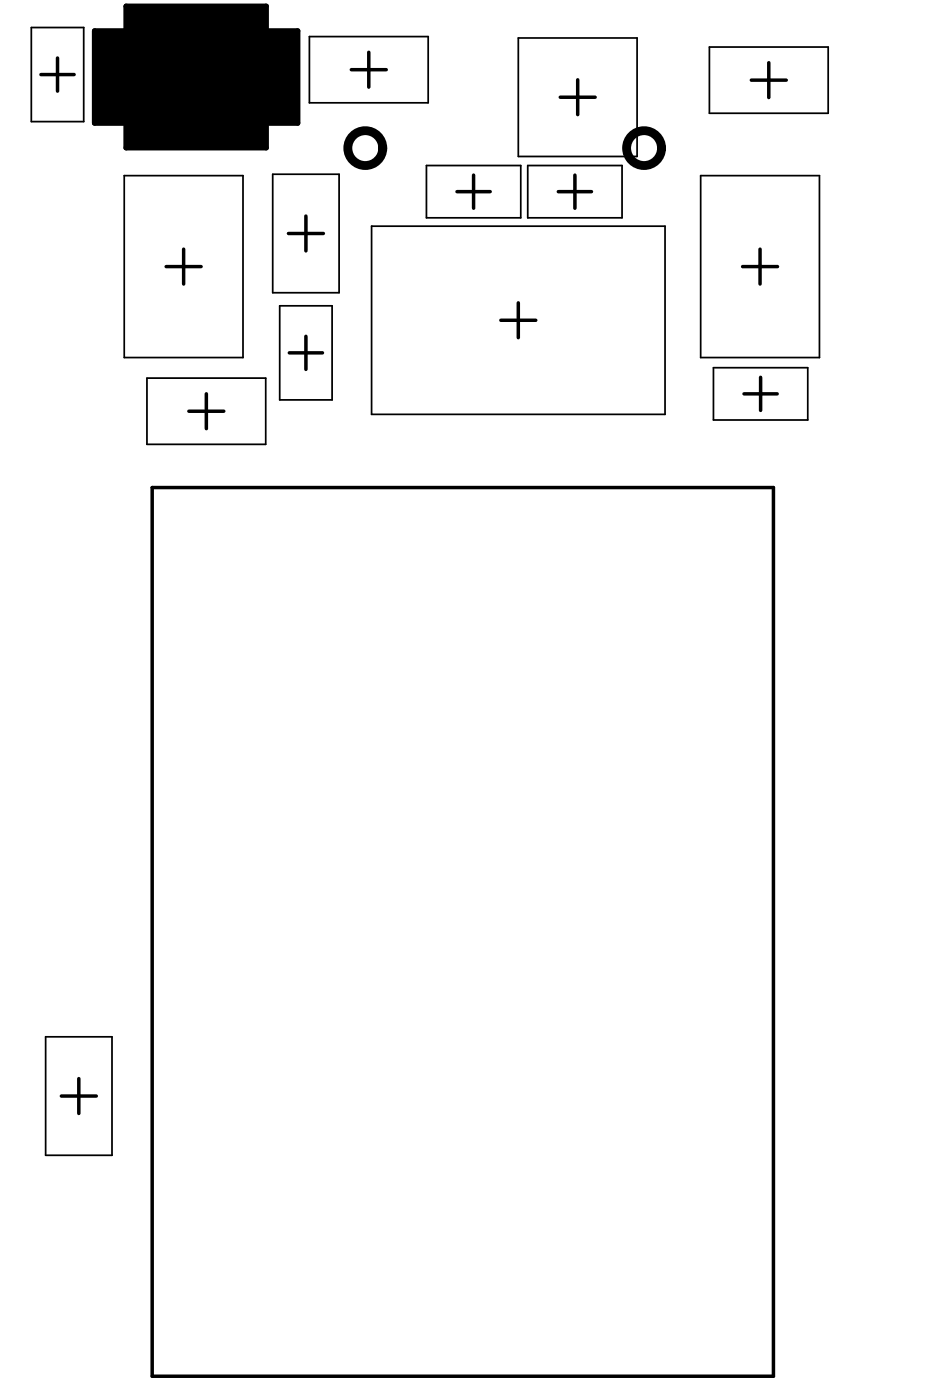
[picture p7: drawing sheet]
<svg xmlns="http://www.w3.org/2000/svg" width="45mm" height="67mm" viewBox="0 0 45 67" stroke-linecap="round" stroke-linejoin="round" font-family="sans-serif">
<g fill="none" stroke="#000" stroke-width=".42">
<circle cx="17.4" cy="7.1" r=".83"/>
<circle cx="30.6" cy="7.1" r=".83"/>
</g>
<path d="M4.5 1.5h1.5v-1.2h6.7v1.2h1.5v4.4h-1.5v1.1h-6.7v-1.1h-1.5z" fill="#000"/>
<g fill="none" stroke="#000" stroke-width=".17">
<path d="M1.9 3.6h1.6M2.7 2.8v1.5M7.9 12.7h1.7M8.7 11.9v1.6M9 19.6h1.6M9.8 18.8v1.6M13.7 11.1h1.7M13.8 16.8h1.5M14.6 10.3v1.6M14.6 16v1.6M16.7 3.3h1.7M17.5 2.5v1.6"/>
<path d="M21.7 9.1h1.6M22.5 8.3v1.6M23.8 15.3h1.7M24.7 14.4v1.7M26.6 9.1h1.5M26.7 4.6h1.6M27.4 8.3v1.6M27.5 3.8v1.7M35.3 12.7h1.7M35.4 18.8h1.6M35.7 3.8h1.7M36.2 11.9v1.6"/>
<path d="M36.2 18v1.5M36.6 3v1.6M7.2 23.2h29.6v42.3h-29.6zM2.9 52.2h1.7M3.8 51.4v1.6"/>
</g>
<path d="M4.5 1.5h1.5v-1.2h6.7v1.2h1.5v4.4h-1.5v1.1h-6.7v-1.1h-1.5z" fill="none" stroke="#000" stroke-width=".25"/>
<g fill="none" stroke="#000" stroke-width=".08">
<path d="M1.5 1.3h2.5v4.5h-2.5zM5.9 8.4h5.7v8.6h-5.7zM7 18h5.6v3.2h-5.6zM13 8.3h3.1v5.6h-3.1zM13.3 14.6h2.5v4.4h-2.5zM14.7 1.7h5.7v3.2h-5.7zM17.7 10.8h13.9v8.9h-13.9zM20.3 7.9h4.5v2.5h-4.5zM24.7 1.8h5.6v5.7h-5.6zM25.1 7.9h4.5v2.5h-4.5zM33.3 8.4h5.7v8.6h-5.7zM33.8 2.2h5.6v3.2h-5.6z"/>
<path d="M33.9 17.5h4.5v2.5h-4.5zM2.2 49.4h3.1v5.6h-3.1z"/>
</g>
</svg>
